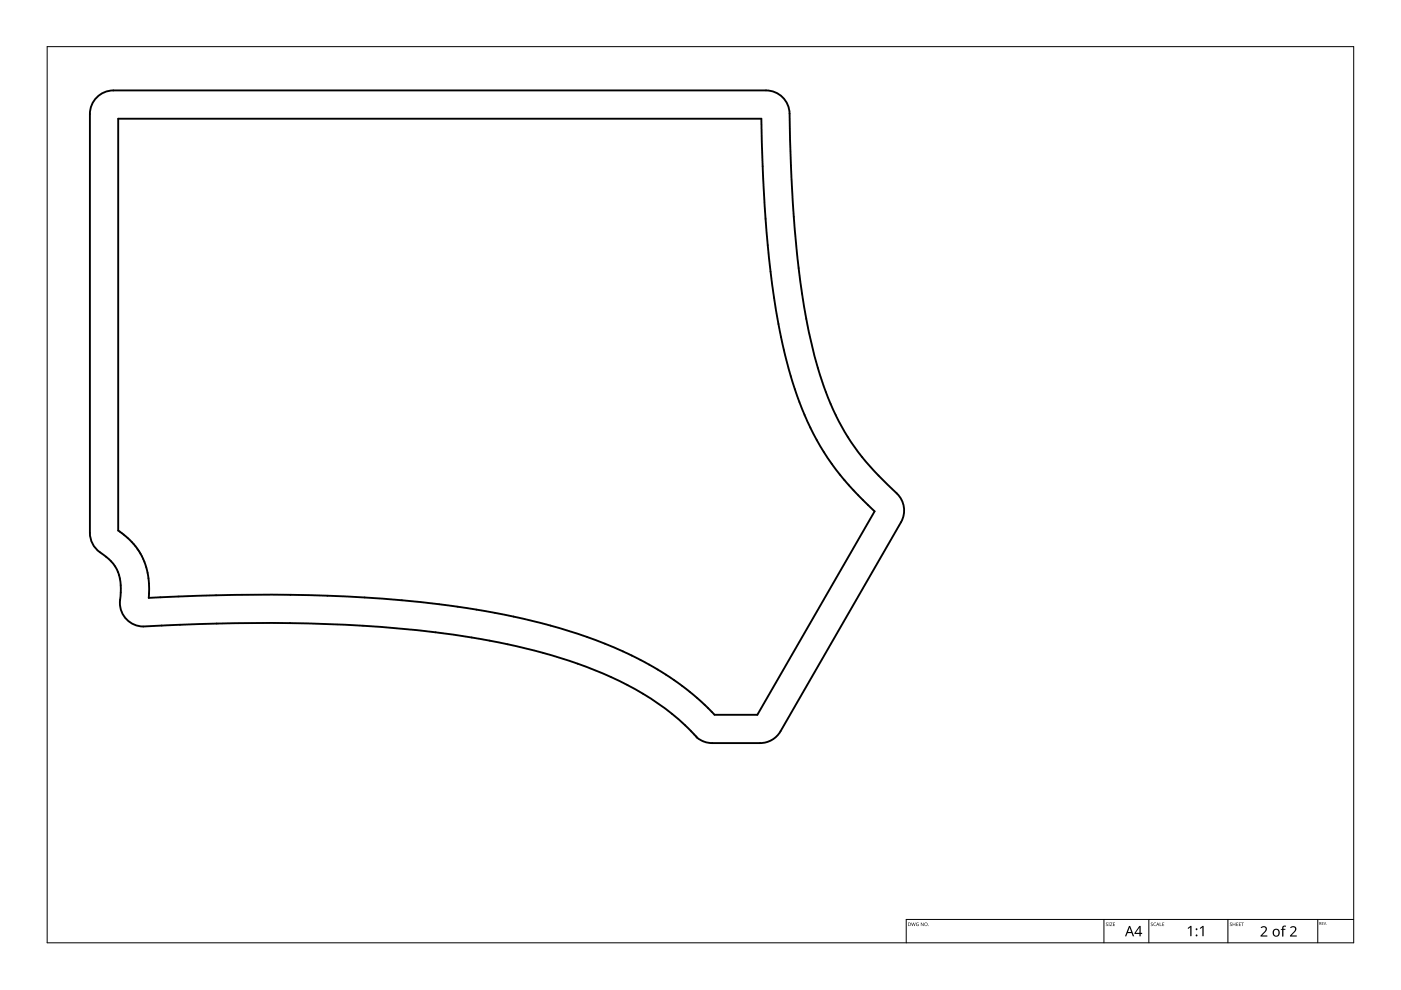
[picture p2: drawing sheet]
<svg xmlns="http://www.w3.org/2000/svg" width="297mm" height="210mm" viewBox="0 0 297 210" stroke-linecap="round" stroke-linejoin="round" font-family="sans-serif">
<path d="M20.8 20.3a5 5 0 0 1 3.3-1.1h138.3a5.2 5.2 0 0 1 5 6l.3 9.9 .4 8.7 .8 8.7 .8 7a96.1 96.1 0 0 0 7.3 28.1 52.1 52.1 0 0 0 13.1 17 5 5 0 0 1 .9 6.1l-25.5 44.3a5 5 0 0 1-4.3 2.6h-10.2a6.3 6.3 0 0 1-4.7-2.8 62.4 62.4 0 0 0-24.6-14.4 166.8 166.8 0 0 0-42.2-7.6 412.5 412.5 0 0 0-49.1 0 5.1 5.1 0 0 1-4.9-6.4 8.7 8.7 0 0 0-4.3-9.3 5 5 0 0 1-2.1-4.1v-88.8a5 5 0 0 1 1.7-3.9zM25.1 25.2h136.3l.6 16.2 1.2 14.8 .8 6.2 1 6.3 1.2 5.5 1.3 4.9 1.5 4.8 1.6 4.1 1.9 4 1.9 3.4 2.2 3.3 2.4 3.1 2.7 3 3.7 3.6-24.8 43.2h-9.1l-4.6-4.4-5.4-3.9-6.1-3.6-6.6-3a150.3 150.3 0 0 0-39.2-9l-13.2-1.1-14-.5-15.3 .1-15.6 .6a14.2 14.2 0 0 0-4.6-12.9l-1.8-1.4z" fill="none" stroke="#000" stroke-width=".4"/>
<path d="M10 9.9h277v190h-277z" fill="none" stroke="#000" stroke-width=".21"/>
<path d="M234 194.9v5M243.6 194.9v5M260.3 194.9v5M279.4 194.9v5M287 194.9h-94.9v5" fill="none" stroke="#000" stroke-width=".21"/>
<g fill="#000">
<path d="M193.2 195.6l.2 .6 .2-.6 .3 .6 .2-.6-.2 .7-.2-.6-.3 .6zM194.3 195.7l.5-.1-.4 .1-.1 .3 .3 .3h.1v-.3h-.1h.2v.3l-.5-.1zM195.2 195.6l.5 .6 .1-.6v.7l-.5-.6-.1 .6zM234.5 195.7l.4-.1-.3 .1 .1 .2a.23 .23 0 0 1 .2 .4 .23 .23 0 0 1-.4-.1 .18 .18 0 0 0 .2 .1 .18 .18 0 0 0 0-.3l-.2-.1zM235 195.6h.3v.7h-.3zM235.4 195.6h.4l-.3 .7h.4h-.6l.4-.6zM236 195.6h.4l-.3 .1v.2h.3l-.3 .1v.3h.3h-.4zM244 195.7l.4-.1-.3 .1 .1 .2a.23 .23 0 0 1 .2 .4 .23 .23 0 0 1-.4-.1 .18 .18 0 0 0 .2 .1 .18 .18 0 0 0 .1-.3l-.3-.1zM244.6 195.7h.4a.29 .29 0 0 0-.4 .3 .29 .29 0 0 0 .5 .2l-.5 .1zM245.9 195.6l.1 .7h.3h-.4zM246.4 195.6h.4l-.3 .1v.2h.3l-.3 .1v.3h.3h-.4zM251.8 196.8l.6-.5h.2v2.2h-.2v-1.9l-.5 .4z"/>
<path d="M254.4 196.8l.6-.5h.2v2.2h-.3v-1.9l-.4 .4zM260.8 195.7l.4-.1-.3 .1 .1 .2a.23 .23 0 0 1 .2 .4 .25 .25 0 0 1-.5-.1 .18 .18 0 0 0 .3 .1 .18 .18 0 0 0 0-.3l-.2-.1zM261.4 195.6v.3h.4l.1-.3v.7l-.1-.3h-.4v.3zM262.1 195.6h.4l-.3 .1v.2h.3l-.3 .1v.3h.3h-.4zM262.7 195.6h.4l-.3 .1v.2h.3l-.3 .1v.3h.3h-.4zM263.2 195.6h.5l-.2 .1v.6l-.1-.6zM267.3 196.6a.76 .76 0 0 1 1.2 0 .76 .76 0 0 1-.3 1.2l-.6 .5h1.1v.3h-1.4v-.2l.7-.8a.52 .52 0 0 0 .3-.9 .52 .52 0 0 0-.9 .1zM272 196.4l.7-.1-.1 .2h-.3l-.2 .2v.2h.4v.2h-.4v1.5h-.3v-1.5h-.2l.2-.2zM273.5 196.6a.76 .76 0 0 1 1.2 0 .76 .76 0 0 1-.3 1.2l-.6 .5h1.1v.3h-1.4v-.2l.8-.8a.52 .52 0 0 0 .2-.9 .52 .52 0 0 0-.8 .1zM280.3 195.5h.3l-.3 .1v.2h.3h-.3v.2l.3 .1h-.3zM280.6 195.5l.3 .5 .3-.5-.3 .6z"/>
<path d="M192.5 195.6l.6 .2-.1 .5h-.5zM192.6 195.7v.6l.3-.1 .1-.4z"/>
<path d="M195.9 196a.4 .4 0 0 1 .8 0 .4 .4 0 0 1-.8 0zM196.1 196a.27 .27 0 0 0 .5 0 .27 .27 0 0 0-.5 0z"/>
<path d="M239.4 196.3h.2l.9 2.2h-.3l-.3-.7h-.8l-.3 .7h-.3zM239.5 196.6l-.4 1h.7z"/>
<path d="M241.6 196.3h.2v1.5h.4v.2h-.4v.5h-.2v-.5h-1.1v-.2zM241.6 196.6l-.8 1.2h.8z"/>
<path d="M245.4 195.6l.4 .7-.2-.2h-.3l-.2 .2zM245.5 195.7l-.2 .3h.3z"/>
<path d="M270 197.1a.82 .82 0 0 1 1.3 .1 .82 .82 0 0 1-.3 1.2 .82 .82 0 0 1-1.2-.4zM270.3 197.2a.6 .6 0 0 0-.2 .9 .6 .6 0 0 0 .8 .1l.2-.3a.53 .53 0 0 0-.2-.6 .53 .53 0 0 0-.6-.1z"/>
<path d="M279.7 195.5h.2a.17 .17 0 0 1 .2 .1 .17 .17 0 0 1-.1 .2l.2 .3-.3-.2-.2 .2zM279.8 195.6v.2h.2v-.2z"/>
<circle cx="196.9" cy="196.3" r=".07"/>
<circle cx="253.7" cy="198.3" r=".2"/>
<circle cx="253.7" cy="197" r=".2"/>
<circle cx="281.3" cy="196.1" r=".05"/>
</g>
</svg>
